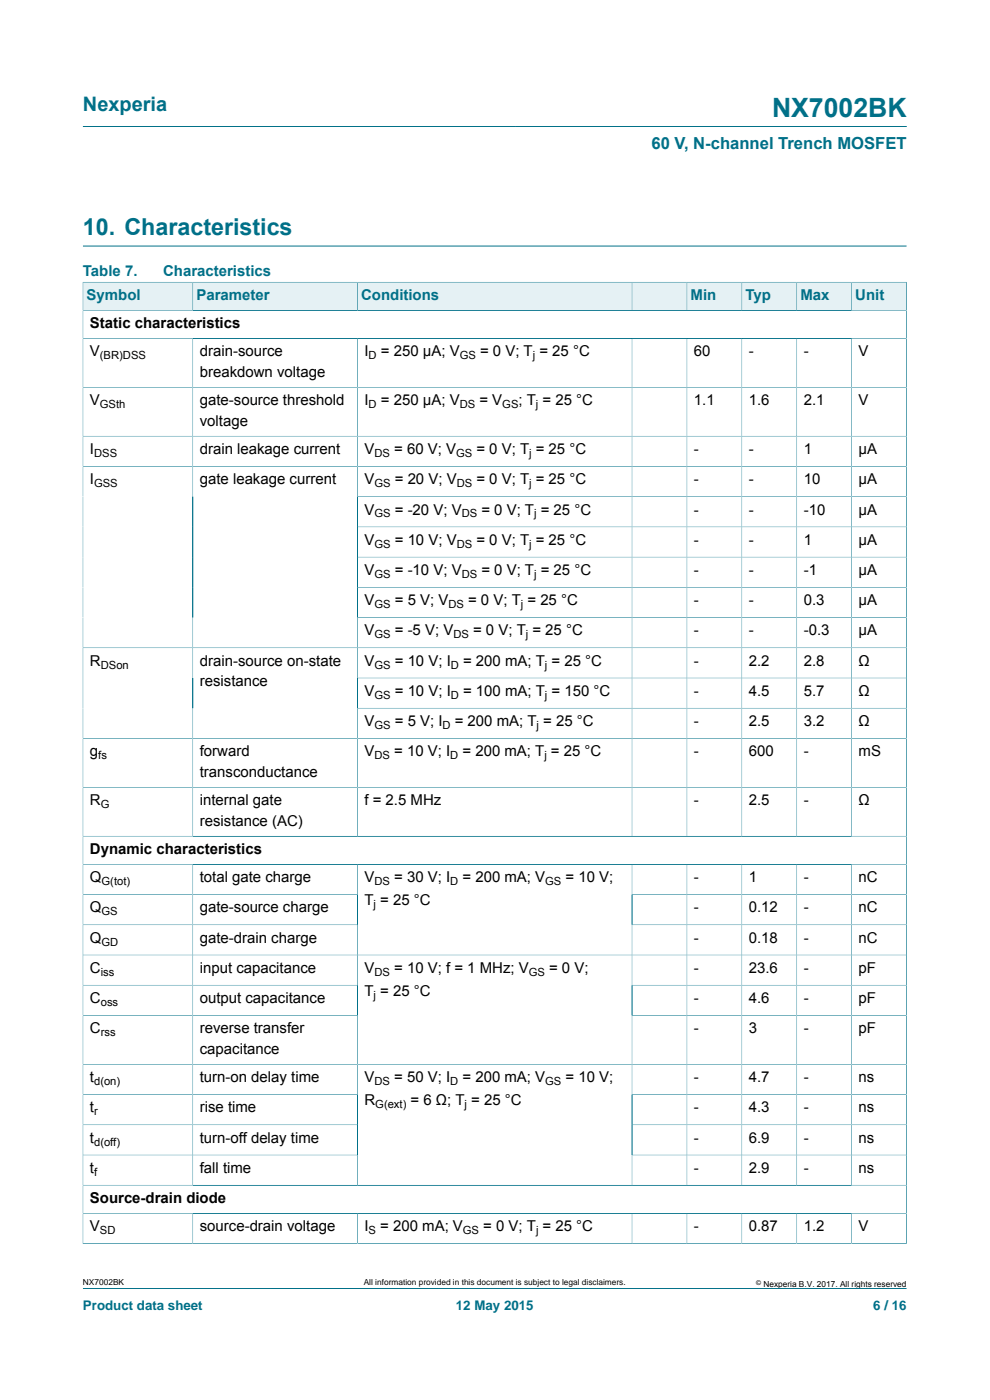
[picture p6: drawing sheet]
<svg xmlns="http://www.w3.org/2000/svg" width="210mm" height="297mm" viewBox="0 0 210 297" stroke-linecap="round" stroke-linejoin="round" font-family="sans-serif">
<defs><g id="words">
<text font-size="5.6" fill="#007088" x="163.8" y="24.8">NX7002BK</text>
<text font-size="4.9" fill="#007088" x="17.6" y="49.8">10. Characteristics</text>
<text font-size="4.2" fill="#007088" x="17.6" y="23.6">Nexperia</text>
<text font-size="3.5" fill="#007088" x="138.2" y="31.7">60 V, N-channel Trench MOSFET</text>
<g font-size="3.2" fill="#007088">
<text x="17.6" y="58.5">Table 7.</text>
<text x="34.6" y="58.5">Characteristics</text>
<text x="18.4" y="63.7">Symbol</text>
<text x="41.7" y="63.7">Parameter</text>
<text x="76.6" y="63.7">Conditions</text>
<text x="146.5" y="63.7">Min</text>
<text x="158.1" y="63.7">Typ</text>
<text x="169.8" y="63.7">Max</text>
<text x="181.4" y="63.7">Unit</text>
</g>
<g font-size="3.2">
<text x="19.1" y="69.6">Static characteristics</text>
<text x="19.1" y="75.6">V</text>
<text x="42.4" y="75.6">drain-source</text>
<text x="77.3" y="75.6">I</text>
<text x="80.8" y="75.6">= 250 µA; V</text>
<text x="101.8" y="75.6">= 0 V; T = 25 °C</text>
<text x="147.2" y="75.6">60</text>
<text x="158.8" y="75.6">-</text>
<text x="170.5" y="75.6">-</text>
<text x="182.1" y="75.6">V</text>
<text x="42.4" y="80">breakdown voltage</text>
<text x="19.1" y="86">V</text>
<text x="42.4" y="86">gate-source threshold</text>
<text x="77.3" y="86">I</text>
<text x="80.8" y="86">= 250 µA; V</text>
<text x="101.7" y="86">= V</text>
<text x="110" y="86">; T = 25 °C</text>
<text x="147.2" y="86">1.1</text>
<text x="158.8" y="86">1.6</text>
<text x="170.5" y="86">2.1</text>
<text x="182.1" y="86">V</text>
<text x="42.4" y="90.4">voltage</text>
<text x="19.1" y="96.3">I</text>
<text x="42.4" y="96.3">drain leakage current</text>
<text x="77.3" y="96.3">V</text>
<text x="83.6" y="96.3">= 60 V; V</text>
<text x="101.1" y="96.3">= 0 V; T = 25 °C</text>
<text x="147.2" y="96.3">-</text>
<text x="158.8" y="96.3">-</text>
<text x="170.5" y="96.3">1</text>
<text x="182.1" y="96.3">µA</text>
<text x="19.1" y="102.8">I</text>
<text x="42.4" y="102.8">gate leakage current</text>
<text x="77.3" y="102.8">V</text>
<text x="83.7" y="102.8">= 20 V; V</text>
<text x="101.1" y="102.8">= 0 V; T = 25 °C</text>
<text x="147.2" y="102.8">-</text>
<text x="158.8" y="102.8">-</text>
<text x="170.5" y="102.8">10</text>
<text x="182.1" y="102.8">µA</text>
<text x="77.3" y="109.2">V</text>
<text x="83.7" y="109.2">= -20 V; V</text>
<text x="102.1" y="109.2">= 0 V; T = 25 °C</text>
<text x="147.2" y="109.2">-</text>
<text x="158.8" y="109.2">-</text>
<text x="170.5" y="109.2">-10</text>
<text x="182.1" y="109.2">µA</text>
<text x="77.3" y="115.6">V</text>
<text x="83.7" y="115.6">= 10 V; V</text>
<text x="101.1" y="115.6">= 0 V; T = 25 °C</text>
<text x="147.2" y="115.6">-</text>
<text x="158.8" y="115.6">-</text>
<text x="170.5" y="115.6">1</text>
<text x="182.1" y="115.6">µA</text>
<text x="77.3" y="122">V</text>
<text x="83.7" y="122">= -10 V; V</text>
<text x="102.1" y="122">= 0 V; T = 25 °C</text>
<text x="147.2" y="122">-</text>
<text x="158.8" y="122">-</text>
<text x="170.5" y="122">-1</text>
<text x="182.1" y="122">µA</text>
<text x="77.3" y="128.4">V</text>
<text x="83.7" y="128.4">= 5 V; V</text>
<text x="99.3" y="128.4">= 0 V; T = 25 °C</text>
<text x="147.2" y="128.4">-</text>
<text x="158.8" y="128.4">-</text>
<text x="170.5" y="128.4">0.3</text>
<text x="182.1" y="128.4">µA</text>
<text x="77.3" y="134.8">V</text>
<text x="83.7" y="134.8">= -5 V; V</text>
<text x="100.3" y="134.8">= 0 V; T = 25 °C</text>
<text x="147.2" y="134.8">-</text>
<text x="158.8" y="134.8">-</text>
<text x="170.5" y="134.8">-0.3</text>
<text x="182.1" y="134.8">µA</text>
<text x="19.1" y="141.2">R</text>
<text x="42.4" y="141.2">drain-source on-state</text>
<text x="77.3" y="141.2">V</text>
<text x="83.7" y="141.2">= 10 V; I</text>
<text x="98.2" y="141.2">= 200 mA; T = 25 °C</text>
<text x="147.2" y="141.2">-</text>
<text x="158.8" y="141.2">2.2</text>
<text x="170.5" y="141.2">2.8</text>
<text x="182.1" y="141.2">Ω</text>
<text x="42.4" y="145.6">resistance</text>
<text x="77.3" y="147.6">V</text>
<text x="83.7" y="147.6">= 10 V; I</text>
<text x="98.2" y="147.6">= 100 mA; T = 150 °C</text>
<text x="147.2" y="147.6">-</text>
<text x="158.8" y="147.6">4.5</text>
<text x="170.5" y="147.6">5.7</text>
<text x="182.1" y="147.6">Ω</text>
<text x="77.3" y="154">V</text>
<text x="83.7" y="154">= 5 V; I</text>
<text x="96.5" y="154">= 200 mA; T = 25 °C</text>
<text x="147.2" y="154">-</text>
<text x="158.8" y="154">2.5</text>
<text x="170.5" y="154">3.2</text>
<text x="182.1" y="154">Ω</text>
<text x="19.1" y="160.5">g</text>
<text x="42.4" y="160.5">forward</text>
<text x="77.3" y="160.5">V</text>
<text x="83.6" y="160.5">= 10 V; I</text>
<text x="98.1" y="160.5">= 200 mA; T = 25 °C</text>
<text x="147.2" y="160.5">-</text>
<text x="158.8" y="160.5">600</text>
<text x="170.5" y="160.5">-</text>
<text x="182.1" y="160.5">mS</text>
<text x="42.4" y="164.9">transconductance</text>
<text x="19.1" y="170.8">R</text>
<text x="42.4" y="170.8">internal gate</text>
<text x="77.3" y="170.8">f = 2.5 MHz</text>
<text x="147.2" y="170.8">-</text>
<text x="158.8" y="170.8">2.5</text>
<text x="170.5" y="170.8">-</text>
<text x="182.1" y="170.8">Ω</text>
<text x="42.4" y="175.2">resistance (AC)</text>
<text x="19.1" y="181.2">Dynamic characteristics</text>
<text x="19.1" y="187.2">Q</text>
<text x="42.4" y="187.2">total gate charge</text>
<text x="77.3" y="187.2">V</text>
<text x="83.6" y="187.2">= 30 V; I</text>
<text x="98.1" y="187.2">= 200 mA; V</text>
<text x="120" y="187.2">= 10 V;</text>
<text x="147.2" y="187.2">-</text>
<text x="158.8" y="187.2">1</text>
<text x="170.5" y="187.2">-</text>
<text x="182.1" y="187.2">nC</text>
<text x="19.1" y="193.6">Q</text>
<text x="42.4" y="193.6">gate-source charge</text>
<text x="77.3" y="192">T = 25 °C</text>
<text x="147.2" y="193.6">-</text>
<text x="158.8" y="193.6">0.12</text>
<text x="170.5" y="193.6">-</text>
<text x="182.1" y="193.6">nC</text>
<text x="19.1" y="200">Q</text>
<text x="42.4" y="200">gate-drain charge</text>
<text x="147.2" y="200">-</text>
<text x="158.8" y="200">0.18</text>
<text x="170.5" y="200">-</text>
<text x="182.1" y="200">nC</text>
<text x="19.1" y="206.4">C</text>
<text x="42.4" y="206.4">input capacitance</text>
<text x="77.3" y="206.4">V</text>
<text x="83.6" y="206.4">= 10 V; f = 1 MHz; V</text>
<text x="116.5" y="206.4">= 0 V;</text>
<text x="147.2" y="206.4">-</text>
<text x="158.8" y="206.4">23.6</text>
<text x="170.5" y="206.4">-</text>
<text x="182.1" y="206.4">pF</text>
<text x="19.1" y="212.8">C</text>
<text x="42.4" y="212.8">output capacitance</text>
<text x="77.3" y="211.3">T = 25 °C</text>
<text x="147.2" y="212.8">-</text>
<text x="158.8" y="212.8">4.6</text>
<text x="170.5" y="212.8">-</text>
<text x="182.1" y="212.8">pF</text>
<text x="19.1" y="219.2">C</text>
<text x="42.4" y="219.2">reverse transfer</text>
<text x="147.2" y="219.2">-</text>
<text x="158.8" y="219.2">3</text>
<text x="170.5" y="219.2">-</text>
<text x="182.1" y="219.2">pF</text>
<text x="42.4" y="223.6">capacitance</text>
<text x="19.1" y="229.6">t</text>
<text x="42.4" y="229.6">turn-on delay time</text>
<text x="77.3" y="229.6">V</text>
<text x="83.6" y="229.6">= 50 V; I</text>
<text x="98.1" y="229.6">= 200 mA; V</text>
<text x="120" y="229.6">= 10 V;</text>
<text x="147.2" y="229.6">-</text>
<text x="158.8" y="229.6">4.7</text>
<text x="170.5" y="229.6">-</text>
<text x="182.1" y="229.6">ns</text>
<text x="19.1" y="236">t</text>
<text x="42.4" y="236">rise time</text>
<text x="77.3" y="234.5">R</text>
<text x="87.1" y="234.5">= 6 Ω; T = 25 °C</text>
<text x="147.2" y="236">-</text>
<text x="158.8" y="236">4.3</text>
<text x="170.5" y="236">-</text>
<text x="182.1" y="236">ns</text>
<text x="19.1" y="242.4">t</text>
<text x="42.4" y="242.4">turn-off delay time</text>
<text x="147.2" y="242.4">-</text>
<text x="158.8" y="242.4">6.9</text>
<text x="170.5" y="242.4">-</text>
<text x="182.1" y="242.4">ns</text>
<text x="19.1" y="248.8">t</text>
<text x="42.4" y="248.8">fall time</text>
<text x="147.2" y="248.8">-</text>
<text x="158.8" y="248.8">2.9</text>
<text x="170.5" y="248.8">-</text>
<text x="182.1" y="248.8">ns</text>
<text x="19.1" y="255.2">Source-drain diode</text>
<text x="19.1" y="261.2">V</text>
<text x="42.4" y="261.2">source-drain voltage</text>
<text x="77.3" y="261.2">I</text>
<text x="80.7" y="261.2">= 200 mA; V</text>
<text x="102.5" y="261.2">= 0 V; T = 25 °C</text>
<text x="147.2" y="261.2">-</text>
<text x="158.8" y="261.2">0.87</text>
<text x="170.5" y="261.2">1.2</text>
<text x="182.1" y="261.2">V</text>
</g>
<g font-size="2.8" fill="#007088">
<text x="17.6" y="277.9">Product data sheet</text>
<text x="96.7" y="277.9">12 May 2015</text>
<text x="185.2" y="277.9">6 / 16</text>
</g>
<g font-size="2.4">
<text x="21.2" y="76.2">(BR)DSS</text>
<text x="78.2" y="76.2">D</text>
<text x="97.5" y="76.2">GS</text>
<text x="113" y="76.2">j</text>
<text x="21.2" y="86.6">GSth</text>
<text x="78.2" y="86.6">D</text>
<text x="97.5" y="86.6">DS</text>
<text x="106.5" y="86.6">GS</text>
<text x="113.7" y="86.6">j</text>
<text x="20" y="97">DSS</text>
<text x="79.4" y="97">DS</text>
<text x="96.7" y="97">GS</text>
<text x="112.2" y="97">j</text>
<text x="20" y="103.4">GSS</text>
<text x="79.4" y="103.4">GS</text>
<text x="96.9" y="103.4">DS</text>
<text x="112.2" y="103.4">j</text>
<text x="79.4" y="109.8">GS</text>
<text x="97.9" y="109.8">DS</text>
<text x="113.3" y="109.8">j</text>
<text x="79.4" y="116.2">GS</text>
<text x="96.9" y="116.2">DS</text>
<text x="112.2" y="116.2">j</text>
<text x="79.4" y="122.6">GS</text>
<text x="97.9" y="122.6">DS</text>
<text x="113.3" y="122.6">j</text>
<text x="79.4" y="129">GS</text>
<text x="95.1" y="129">DS</text>
<text x="110.5" y="129">j</text>
<text x="79.4" y="135.4">GS</text>
<text x="96.2" y="135.4">DS</text>
<text x="111.5" y="135.4">j</text>
<text x="21.4" y="141.8">DSon</text>
<text x="79.4" y="141.8">GS</text>
<text x="95.6" y="141.8">D</text>
<text x="115.6" y="141.8">j</text>
<text x="79.4" y="148.3">GS</text>
<text x="95.6" y="148.3">D</text>
<text x="115.6" y="148.3">j</text>
<text x="79.4" y="154.7">GS</text>
<text x="93.9" y="154.7">D</text>
<text x="113.8" y="154.7">j</text>
<text x="20.8" y="161.1">fs</text>
<text x="79.4" y="161.1">DS</text>
<text x="95.5" y="161.1">D</text>
<text x="115.5" y="161.1">j</text>
<text x="21.4" y="171.4">G</text>
<text x="21.5" y="187.8">G(tot)</text>
<text x="79.4" y="187.8">DS</text>
<text x="95.5" y="187.8">D</text>
<text x="115.6" y="187.8">GS</text>
<text x="21.5" y="194.2">GS</text>
<text x="79.3" y="192.6">j</text>
<text x="21.5" y="200.6">GD</text>
<text x="21.4" y="207">iss</text>
<text x="79.4" y="207">DS</text>
<text x="112.2" y="207">GS</text>
<text x="21.4" y="213.4">oss</text>
<text x="79.3" y="211.9">j</text>
<text x="21.4" y="219.8">rss</text>
<text x="20" y="230.2">d(on)</text>
<text x="79.4" y="230.2">DS</text>
<text x="95.5" y="230.2">D</text>
<text x="115.6" y="230.2">GS</text>
<text x="20" y="236.6">r</text>
<text x="79.6" y="235.1">G(ext)</text>
<text x="98.5" y="235.1">j</text>
<text x="20" y="243">d(off)</text>
<text x="20" y="249.4">f</text>
<text x="21.2" y="261.8">SD</text>
<text x="78.2" y="261.8">S</text>
<text x="98.2" y="261.8">GS</text>
<text x="113.7" y="261.8">j</text>
</g>
<g font-size="1.8">
<text x="17.6" y="272.7">NX7002BK</text>
<text x="77.2" y="272.7">All information provided in this document is subject to legal disclaimers.</text>
<text x="161.9" y="273">Nexperia B.V. 2017. All rights reserved</text>
</g>
<text font-size="1.4" x="160.4" y="272.6">©</text>
</g></defs>
<path d="M17.6 26.8h174.7M17.6 52.2h174.7M17.6 273.3h174.7" fill="none" stroke="#007088" stroke-width=".21"/>
<path d="M17.7 59.9h23.1v5.9h-23.1z" fill="#e5f1f4"/>
<path d="M17.6 59.8v6h23.3v-5.9h-23.4" fill="none" stroke="#007088" stroke-width=".21"/>
<path d="M41 59.9h34.8v5.9h-34.8z" fill="#e5f1f4"/>
<path d="M40.9 59.9h34.9v5.9h-34.9z" fill="none" stroke="#007088" stroke-width=".21"/>
<path d="M75.9 59.9h58.1v5.9h-58.1z" fill="#e5f1f4"/>
<path d="M75.8 59.9h58.3v5.9h-58.3z" fill="none" stroke="#007088" stroke-width=".21"/>
<path d="M134.1 59.9h11.5v5.9h-11.5z" fill="#e5f1f4"/>
<path d="M134.1 59.9h11.6v5.9h-11.6z" fill="none" stroke="#007088" stroke-width=".21"/>
<path d="M145.8 59.9h11.5v5.9h-11.5z" fill="#e5f1f4"/>
<path d="M145.7 59.9h11.7v5.9h-11.7z" fill="none" stroke="#007088" stroke-width=".21"/>
<path d="M157.4 59.9h11.5v5.9h-11.5z" fill="#e5f1f4"/>
<path d="M157.4 59.9h11.6v5.9h-11.6z" fill="none" stroke="#007088" stroke-width=".21"/>
<path d="M169.1 59.9h11.5v5.9h-11.5z" fill="#e5f1f4"/>
<path d="M169 59.9h11.7v5.9h-11.7z" fill="none" stroke="#007088" stroke-width=".21"/>
<path d="M180.7 59.9h11.5v5.9h-11.5z" fill="#e5f1f4"/>
<g fill="none" stroke="#007088" stroke-width=".21">
<path d="M192.3 59.8v204.1M192.4 59.9h-11.7v5.9M17.6 71.8h174.7M40.9 71.8v105.6M75.8 71.8v105.6M134.1 71.8v105.6M145.7 71.8v105.6M157.4 71.8v105.6M169 71.8v105.6M180.7 71.8v105.6M192.3 65.8h-174.7v198.1M17.6 82.2h174.7"/>
<path d="M17.6 92.5h174.7M17.6 99h174.7M75.8 105.4h116.5M75.8 111.8h116.5M75.8 118.2h116.5M17.6 137.4h174.7M75.8 124.6h116.5M75.8 131h116.5M17.6 156.7h174.7M75.8 143.8h116.5M75.8 150.2h116.5M17.6 167h174.7"/>
<path d="M17.6 177.4h174.7M17.6 183.4h174.7M17.6 189.8h58.2M17.6 196.2h58.2M40.9 183.4v68M75.8 183.4v68M134.1 183.4v68M134.1 189.8h58.2M134.1 196.2h58.2M145.7 183.4v68M157.4 183.4v68M169 183.4v68"/>
<path d="M180.7 183.4v68M17.6 202.6h174.7M17.6 209h58.2M17.6 215.4h58.2M134.1 209h58.2M134.1 215.4h58.2M17.6 225.8h174.7M17.6 232.2h58.2M17.6 238.6h58.2M134.1 232.2h58.2M134.1 238.6h58.2M17.6 245h58.2"/>
<path d="M17.6 251.4h174.7M17.6 257.4h174.7M40.9 257.4v6.4M75.8 257.4v6.4M134.1 257.4v6.4M134.1 245h58.2M145.7 257.4v6.4M157.4 257.4v6.4M169 257.4v6.4M180.7 257.4v6.4M17.5 263.8h174.9"/>
</g>
<use href="#words"/>
</svg>
